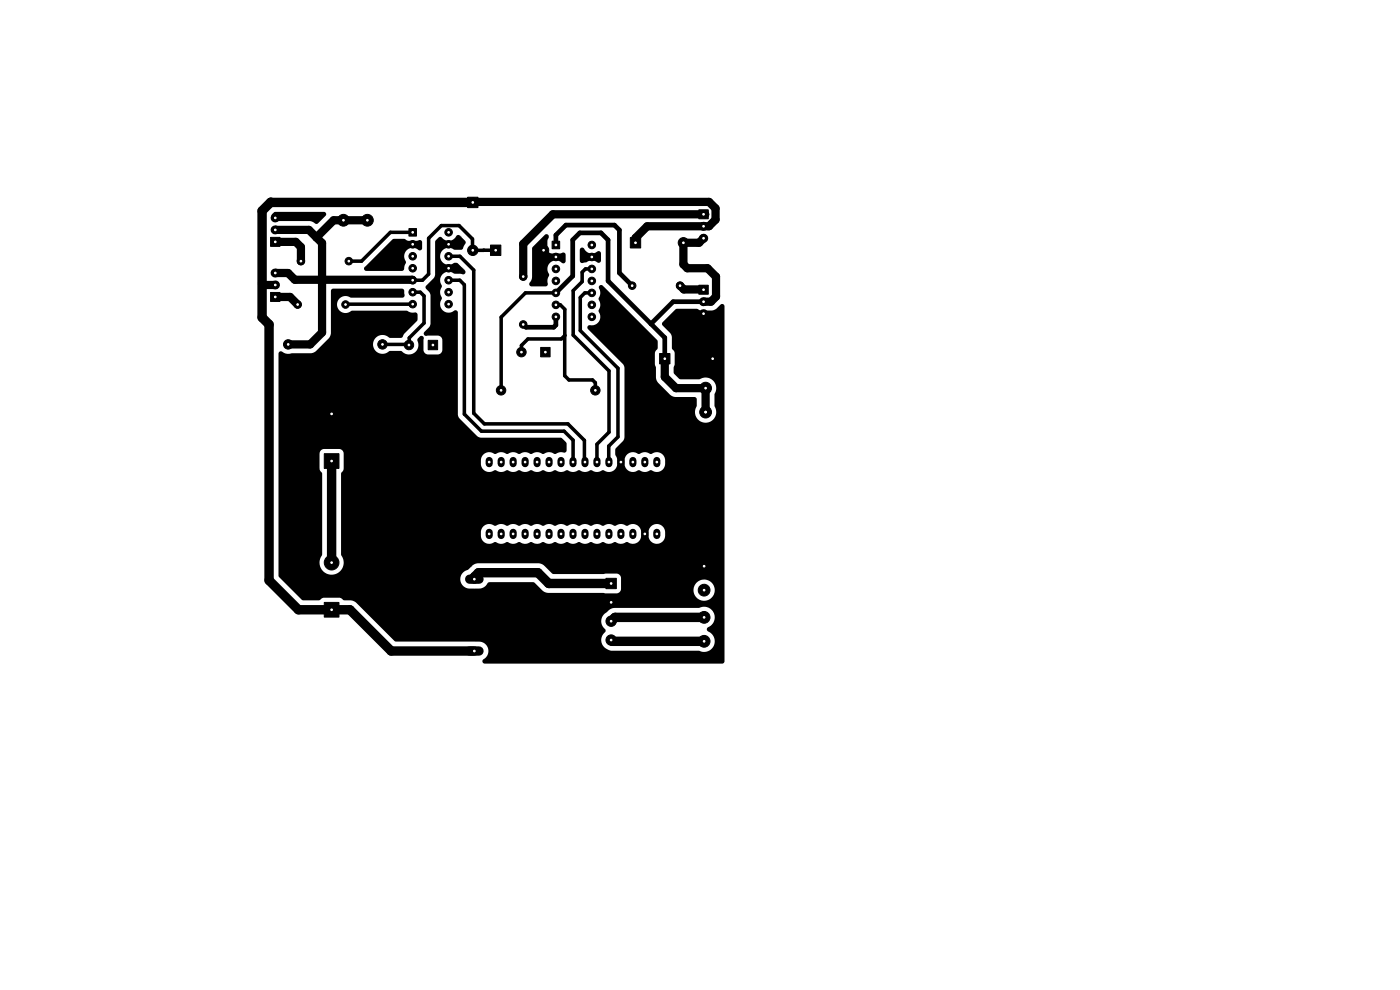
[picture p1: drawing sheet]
<svg xmlns="http://www.w3.org/2000/svg" width="297mm" height="210mm" viewBox="0 0 297 210" stroke-linecap="round" stroke-linejoin="round" font-family="sans-serif">
<g fill="#000" stroke="#000" stroke-width=".21">
<path d="M57.4 50.4h2v1.9h-2zM86.7 48.5h1.7v1.6h-1.7zM99.2 41.8h2.2v2.2h-2.2zM104.1 52h2.2v2.2h-2.2zM117.1 51.2h1.6v1.6h-1.6zM133.7 50.4h2.2v2.2h-2.2zM148.3 44.5h2v1.9h-2zM57.4 62h2v1.9h-2zM90.8 72.2h2v2h-2zM114.7 73.7h2v2h-2zM139.9 75h2.2v2.2h-2.2zM148.3 60.5h2v1.9h-2z"/>
<path d="M68.8 96.2h3.1v3.2h-3.1zM68.8 127.8h3.1v3.1h-3.1zM128.5 122.7h2.3v2.2h-2.3z"/>
<circle cx="63.8" cy="55.4" r=".8"/>
<circle cx="72.9" cy="46.7" r="1.25"/>
<circle cx="74" cy="55.4" r=".8"/>
<circle cx="77.9" cy="46.7" r="1.25"/>
<circle cx="87.5" cy="56.9" r=".8"/>
<circle cx="87.5" cy="54.4" r=".8"/>
<circle cx="87.5" cy="59.4" r=".8"/>
<circle cx="87.5" cy="51.8" r=".8"/>
<circle cx="95.2" cy="54.4" r=".8"/>
<circle cx="95.2" cy="49.3" r=".8"/>
<circle cx="95.2" cy="51.8" r=".8"/>
<circle cx="95.2" cy="56.9" r=".8"/>
<circle cx="95.2" cy="59.4" r=".8"/>
<circle cx="100.3" cy="53.1" r="1.1"/>
<circle cx="111" cy="58.7" r=".8"/>
<circle cx="115.3" cy="53.1" r="1.1"/>
<circle cx="117.9" cy="57" r=".8"/>
<circle cx="117.9" cy="59.6" r=".8"/>
<circle cx="117.9" cy="54.5" r=".8"/>
<circle cx="125.5" cy="52" r=".8"/>
<circle cx="125.5" cy="54.5" r=".8"/>
<circle cx="125.5" cy="57" r=".8"/>
<circle cx="125.5" cy="59.6" r=".8"/>
<circle cx="145" cy="51.5" r="1.1"/>
<circle cx="61.1" cy="73.1" r="1"/>
<circle cx="63.1" cy="64.6" r=".8"/>
<circle cx="73.3" cy="64.6" r=".8"/>
<circle cx="81.1" cy="73.1" r="1"/>
<circle cx="86.8" cy="73.2" r="1"/>
<circle cx="87.5" cy="64.5" r=".8"/>
<circle cx="87.5" cy="62" r=".8"/>
<circle cx="95.2" cy="62" r=".8"/>
<circle cx="95.2" cy="64.5" r=".8"/>
<circle cx="110.6" cy="74.7" r="1"/>
<circle cx="111" cy="68.8" r=".8"/>
<circle cx="117.9" cy="64.7" r=".8"/>
<circle cx="117.9" cy="67.2" r=".8"/>
<circle cx="117.9" cy="62.1" r=".8"/>
<circle cx="125.5" cy="64.7" r=".8"/>
<circle cx="125.5" cy="67.2" r=".8"/>
<circle cx="125.5" cy="62.1" r=".8"/>
<circle cx="134.1" cy="60.6" r=".8"/>
<circle cx="144.3" cy="60.6" r=".8"/>
<circle cx="151.2" cy="76.1" r="1.1"/>
<circle cx="70.4" cy="87.8" r="1.56"/>
<circle cx="106.3" cy="82.8" r="1"/>
<circle cx="126.3" cy="82.8" r="1"/>
<circle cx="149.7" cy="87.4" r="1.25"/>
<circle cx="149.7" cy="82.3" r="1.25"/>
<circle cx="149.7" cy="87.4" r=".4"/>
<circle cx="70.4" cy="119.3" r="1.56"/>
<circle cx="129.6" cy="131.8" r="1.1"/>
<circle cx="129.6" cy="135.8" r="1.1"/>
<circle cx="129.6" cy="127.8" r="1.1"/>
<circle cx="149.4" cy="125.2" r="1.25"/>
<circle cx="149.4" cy="120.1" r="1.25"/>
<circle cx="149.4" cy="136" r="1.25"/>
<circle cx="149.4" cy="131" r="1.25"/>
</g>
<g fill="none" stroke="#000" stroke-width="1.5">
<path d="M103.8 97.7v.7M106.3 97.7v.7M108.9 97.7v.7M111.4 97.7v.7M113.9 97.7v.7M116.5 97.7v.7M119 97.7v.7M121.6 97.7v.7M124.1 97.7v.7M126.6 97.7v.7M129.2 97.7v.7M131.7 97.7v.7"/>
<path d="M134.3 97.7v.7M136.8 97.7v.7M139.3 97.7v.7M103.8 112.9v.7M106.3 112.9v.7M108.9 112.9v.7M111.4 112.9v.7M113.9 112.9v.7M116.5 112.9v.7M119 112.9v.7M121.6 112.9v.7M124.1 112.9v.7"/>
<path d="M126.6 112.9v.7M129.2 112.9v.7M131.7 112.9v.7M134.3 112.9v.7M136.8 112.9v.7M139.3 112.9v.7"/>
</g>
<path d="M58.4 48.8h.1M58.4 46.2h.1M58.4 57.9h.1M149.2 48h.1M149.2 50.5h.1M58.4 60.5h.1M149.2 64h.1M149.2 66.5h.1" fill="none" stroke="#000" stroke-width="1.9"/>
<path d="M100.3 42.9h-42.9l-1.8 1.8v15.3M55.6 60.4v6.9l1.5 1.5v54.3l6.2 6.3h10.9l8.8 8.7h18.6M70.4 97.8v21.6M70.5 129.2l-.1 .2M99.6 122.9h2M100.6 122.9v-.5l.9-.9h12.6l2.3 2.3h13.2M129.6 135.8l.3 .2h19.5M149.4 131h-18.9l-.9 .8" fill="none" stroke="#000" stroke-width="2"/>
<path d="M58.4 48.8h7.1l2.8 2.8v7.6l-.1 .1 .1 .2v11l-2.5 2.6h-4.7M58.4 51.3h4.3l1.1 1.1v3M58.4 57.9h2.7l1.5 1.4 24.9 .1M77.9 46.7h-7.1l-3.7 3.7M100.3 42.9l.1-.1h50l1.4 1.4v2.4l-1.4 1.4h-13.1l-2.5 2.5v1M149.3 50.5l-1 1h-3.3v4.6l.8 .8h4.3l1.8 1.8v4.2l-1.1 1.1h-1.5M149.6 45.5h.1M149.6 45.5h-32.3l-6.3 6.2v7M55.6 60.5h2.3M58.4 63h3.1l1.6 1.6M140.9 76l.1 .1v3.9l2.4 2.3h6.3v5.1M144.3 60.6l.8 .8 4.2 .1" fill="none" stroke="#000" stroke-width="1.7"/>
<g fill="none" stroke="#000" stroke-width=".75">
<path d="M75.6 59.3h-.4M87.5 49.3h-4.7l-6.1 6.1h-2.7M95.2 54.4h2.4l2.9 2.9v30.4l2.3 2.2h17.7l3.5 3.5v4.5l.1 .1M95.2 59.4h2.3l1 1v27.4l3.6 3.7h17.6l1.9 1.9v4.6M100.2 53.7v-3l-2.8-2.8h-3.8l-2.7 2.6v7.6l-1.3 1.3h-2.1l-.1-.1M102.6 53.1h.1M105.2 53.1h-4.9M125.5 57h-1.3l-.7 .7v2l-1.9 2v9.4l7.6 7.6v13l-2.6 2.5v3.8M87.5 62h1.7l.8 .8v5.7l-3.2 3.2v1.5l-.2-.1h-5.5M87.5 64.5l-14.2 .1M117.9 62.1h-6.4l-5.2 5.2v15.5M117.9 64.7h1l.9 .9v14.1l.9 .9h5l.6 .6v1.6"/>
<path d="M119.8 71.2h.1M119.8 71.2l-.7 .7h-7.1l-1.4 1.4v1.4M125.5 62.1h-1.4l-1 1v7l8 8v14.6l-2 1.9 .1 3.4M125.5 64.7h.1M121.6 98h.1"/>
</g>
<path d="M117.9 52v-2.1l2.2-2.2h10.2l1.1 1.1v9.1l2.7 2.7M117.9 62.1l3.6-3.5v-7.7l1.5-1.5h4.5l1.5 1.5v8.7l9.1 9.1M117.9 67.2v1.8l-.4 .4h-5.9l-.6-.6M138.1 68.7l2.9 2.9v4.5M149.3 64h-6.5l-4.7 4.7" fill="none" stroke="#000" stroke-width="1"/>
<path d="M57.7 45.4l.7-.5h10.3a.5 .5 0 0 1 .5 .3 .5 .5 0 0 1-.1 .6l-1.6 1.6a1.13 1.13 0 0 1-1.2-.3l-.7-.2-7.1-.1a.67 .67 0 0 1-.9-.5zM77.3 56.7l6-6h2.4l.9 .4h1.9a.59 .59 0 0 1 .6-.2 .59 .59 0 0 1 .5 .5v1.2a.58 .58 0 0 1-.5 .5 .58 .58 0 0 1-.6-.3 1.87 1.87 0 0 0-2.4 .5 1.87 1.87 0 0 0 0 2.3l-.3 .8a.9 .9 0 0 1-.6 1.1h-7.5a.5 .5 0 0 1-.4-.3 .5 .5 0 0 1 0-.5zM70.3 61.4l.4-.2h14.6a.7 .7 0 0 1 .5 1.1 .57 .57 0 0 1-.5 .8h-10.9a1.82 1.82 0 0 0-2.4 .3 1.82 1.82 0 0 0 0 2.4 1.82 1.82 0 0 0 2.5 .2l11.8-.1a2.16 2.16 0 0 0 1.7 .4h.3l.3 .3-.1 1.4-2.7 2.7-.5 .9-.3 .1h-2.2a2.33 2.33 0 0 0-3.2 0 2.04 2.04 0 0 0 .2 2.9 2.04 2.04 0 0 0 2.9-.1h2.5a2.02 2.02 0 0 0 2.6 .4 2.02 2.02 0 0 0 .8-2.6v-.4l.6-.6a.55 .55 0 0 1 .6 .2 .55 .55 0 0 1 0 .6l.1 2.3a1 1 0 0 0 .9 .8h2.2l.6-.3 .2-.5v-2.3a.99 .99 0 0 0-.9-.9h-2.2a.51 .51 0 0 1-.7-.1 .51 .51 0 0 1 0-.7l1.1-1.1 .2-.6v-6.2l-.3-.6-.6-.6a.78 .78 0 0 1 .3-1l1.2-1.2 .4-.6v-7.2l.7-.9a.65 .65 0 0 1 1 .3 1.93 1.93 0 0 0 3-.8h.5l1.2 1.3a1.05 1.05 0 0 1-.3 1.1 .67 .67 0 0 1-.6 .7h-1.4a1.84 1.84 0 0 0-2.5 .1 1.84 1.84 0 0 0 0 2.5 1.84 1.84 0 0 0 2.5 .2h.6l1.7 1.7a.62 .62 0 0 1-.3 .6 .62 .62 0 0 1-.7 0h-1.2a1.92 1.92 0 0 0-2.6 0 1.92 1.92 0 0 0-.2 2.6 2.3 2.3 0 0 0 0 2.6 1.89 1.89 0 0 0 .2 2.5 1.89 1.89 0 0 0 2.6 0l.5 .2 .1 .3v21.6l.3 .8 3.8 3.8 .6 .3 17.2 .1 1.1 1 .1 1.6a.65 .65 0 0 1-1 .4l-.6 .1a1.06 1.06 0 0 1-1.2 .2 2.29 2.29 0 0 0-2.2 .1l-.3-.1a2.24 2.24 0 0 0-2.3 .1l-.2-.1a2.24 2.24 0 0 0-2.3 .1l-.3-.1a2.24 2.24 0 0 0-2.3 .1l-.2-.1a2.24 2.24 0 0 0-2.3 .1 1.83 1.83 0 0 0-3 1.3v1a1.83 1.83 0 0 0 3 1.1 2.46 2.46 0 0 0 2.6 0l.3 .1a2.13 2.13 0 0 0 2.3-.1l.2 .1a2.13 2.13 0 0 0 2.3-.1l.3 .1a2.13 2.13 0 0 0 2.3-.1l.2 .1a2.13 2.13 0 0 0 2.3-.1l.2 .1a2.13 2.13 0 0 0 2.3-.1l.3 .1a2.13 2.13 0 0 0 2.3-.1l.2 .1a2.13 2.13 0 0 0 2.3-.1l.3 .1a2.13 2.13 0 0 0 2.3-.1 1.83 1.83 0 0 0 2.9-1.3h1.6v.2a1.83 1.83 0 0 0 3 1.1l.2 .1a2.16 2.16 0 0 0 2.4-.1 1.83 1.83 0 0 0 3-1.3v-1a1.83 1.83 0 0 0-3-1.1h-.2a2.16 2.16 0 0 0-2.4 0 1.83 1.83 0 0 0-3 1.3v.8h-1.6v-1l-.4-1 .1-1.2 1.6-1.7 .3-.7-.1-15.2-.2-.4-7.5-7.4a.53 .53 0 0 1 0-.7 .53 .53 0 0 1 .7-.1 1.9 1.9 0 0 0 1.8-1 1.9 1.9 0 0 0-.2-2.1v-.2a2.12 2.12 0 0 0 0-2.3v-.2a2.11 2.11 0 0 0 0-2.3 .53 .53 0 0 1 .5-.4 .53 .53 0 0 1 .5 .2l11.5 11.5v1.7l-.6 .9v2.4l.3 .8v2.2l.4 1 2.5 2.4 .6 .5 4.9 .2 .2 .4v1.4a2.26 2.26 0 0 0 1.8 3.6 2.26 2.26 0 0 0 2-3.4v-2.8a2.31 2.31 0 0 0-.4-2.9 2.31 2.31 0 0 0-2.9-.1l-4-.1-1.3-1.2-.1-1.2 .2-.8v-2.3l-.6-1v-2.7l-.3-.5-1.6-1.6-.2-.4 .2-.4 2.9-2.8h4.3l.3 .1a2.19 2.19 0 0 0 1.8 .3l1.7-.2 1.4-1.2a.5 .5 0 0 1 .7 .5l-.1 75.5-.4 .3h-50.4a.51 .51 0 0 1-.5-.5 .51 .51 0 0 1 .4-.5 2 2 0 0 0 .8-2.2 2 2 0 0 0-1.8-1.5h-17.7l-.5-.3h44a2.63 2.63 0 0 0 1.9 2.2h18.8a2.33 2.33 0 0 0 3.3-1.1 2.33 2.33 0 0 0-1.5-3.1 .59 .59 0 0 1 .5-.9 2.28 2.28 0 0 0 .8-3.1 2.28 2.28 0 0 0-3.1-.8h-17.9l-.8 .2-.8 .7a2.18 2.18 0 0 0-.2 3.7 1.11 1.11 0 0 1-.6 1.1l-.4 1.1h-44l-8.3-8.2-.7-.2-1.5-.1-1-.5h-3.4l-1 .5h-3.4l-4.6-4.4h38a1.99 1.99 0 0 0 2 2h2.1a2.33 2.33 0 0 0 1.9-1.3l9.6-.1 2 1.9 1.1 .4 14.5 .1 .5-.2 .4-.5h15.4v.3a2.26 2.26 0 0 0 3.6 1.5 2.26 2.26 0 0 0-.3-3.8 2.26 2.26 0 0 0-3.3 2h-15.4l.1-2.6a.99 .99 0 0 0-1-.9l-13.5 .1-2-1.9-1-.4h-12.9l-1 .3-1.1 1.1a2.04 2.04 0 0 0-1.7 2h-38l-.5-.7v-2.8h8.7v.3a2.61 2.61 0 0 0 3.7 2 2.61 2.61 0 0 0 .9-4.1v-3.9h29.6a1.82 1.82 0 0 0 3 1.3h.2a2.16 2.16 0 0 0 2.4 0l.3 .1a2.24 2.24 0 0 0 2.3-.1l.2 .1a2.24 2.24 0 0 0 2.3-.1l.3 .1a2.24 2.24 0 0 0 2.3-.1l.2 .1a2.13 2.13 0 0 0 2.3-.1l.2 .1a2.13 2.13 0 0 0 2.3-.1l.3 .1a2.13 2.13 0 0 0 2.3-.1l.2 .1a2.13 2.13 0 0 0 2.3-.1l.3 .1a2.13 2.13 0 0 0 2.3-.1l.2 .1a2.13 2.13 0 0 0 2.3-.1l.2 .1a2.13 2.13 0 0 0 2.3-.1 1.83 1.83 0 0 0 3-1.3l1.6 .1a1.76 1.76 0 0 0 1.8 1.6 1.76 1.76 0 0 0 1.7-1.7v-1a1.77 1.77 0 0 0-1.9-1.5 1.77 1.77 0 0 0-1.6 1.7v.8h-1.6v-1a1.83 1.83 0 0 0-3-1.2h-.2a2.16 2.16 0 0 0-2.4 0h-.2a2.24 2.24 0 0 0-2.3 0h-.3a2.24 2.24 0 0 0-2.3 0h-.2a2.24 2.24 0 0 0-2.3 0h-.3a2.24 2.24 0 0 0-2.3 0h-.2a2.24 2.24 0 0 0-2.3 0h-.2a2.24 2.24 0 0 0-2.3 0h-.3a2.24 2.24 0 0 0-2.3 0h-.2a2.24 2.24 0 0 0-2.3 0h-.3a2.24 2.24 0 0 0-2.3 0h-.2a2.24 2.24 0 0 0-2.3 0 1.83 1.83 0 0 0-3 1.4v.8h-29.6v-13.2l.5-1v-3.3a.99 .99 0 0 0-.9-1l-3.4 .1-.5 .2-.3 .6v3.4l.5 1v17.1l-.4 1.1-.1 .7h-8.7v-44.5a.54 .54 0 0 1 .4-.4 .54 .54 0 0 1 .6 .2 2.16 2.16 0 0 0 1.8 .2h3.9l.8-.1 .4-.3 3-3.1 .2-.8v-8.9zM113 52.4l2.6-2.6a.58 .58 0 0 1 .8 .2 .58 .58 0 0 1-.2 .8l-.1 2a.99 .99 0 0 0 1 1h1.8a.63 .63 0 0 1 .6-.2 .63 .63 0 0 1 .5 .5v1.3a.51 .51 0 0 1-.4 .5 .51 .51 0 0 1-.5-.3 1.86 1.86 0 0 0-2.5 .2 1.86 1.86 0 0 0-.1 2.5 2.69 2.69 0 0 0-.3 2.1l-.5 .4h-2.9a.61 .61 0 0 1-.5-.6 .61 .61 0 0 1 .3-.6l.3-.8v-6.1zM123.1 52.7a.55 .55 0 0 1 1 .3 1.81 1.81 0 0 0 2.6 .4 .49 .49 0 0 1 .5-.1 .49 .49 0 0 1 .3 .5v1.5a.5 .5 0 0 1-.3 .4 .5 .5 0 0 1-.5 0 2.23 2.23 0 0 0-2.5 0h-.4a.53 .53 0 0 1-.8-.4v-2.3z" fill="#000"/>
<g fill="#fff" stroke="#fff" stroke-width=".21">
<circle cx="149.7" cy="87.4" r=".17"/>
<circle cx="77.9" cy="46.7" r=".18"/>
<circle cx="72.9" cy="46.7" r=".18"/>
<circle cx="126.3" cy="82.8" r=".17"/>
<circle cx="106.3" cy="82.8" r=".17"/>
<circle cx="139.3" cy="98" r=".17"/>
<circle cx="136.8" cy="98" r=".17"/>
<circle cx="134.3" cy="98" r=".17"/>
<circle cx="131.7" cy="98" r=".17"/>
<circle cx="129.2" cy="98" r=".17"/>
<circle cx="126.6" cy="98" r=".17"/>
<circle cx="124.1" cy="98" r=".17"/>
<circle cx="121.6" cy="98" r=".17"/>
<circle cx="119" cy="98" r=".17"/>
<circle cx="116.5" cy="98" r=".17"/>
<circle cx="113.9" cy="98" r=".17"/>
<circle cx="111.4" cy="98" r=".17"/>
<circle cx="108.9" cy="98" r=".17"/>
<circle cx="106.3" cy="98" r=".17"/>
<circle cx="103.8" cy="98" r=".17"/>
<circle cx="103.8" cy="113.3" r=".17"/>
<circle cx="106.3" cy="113.3" r=".17"/>
<circle cx="108.9" cy="113.3" r=".17"/>
<circle cx="111.4" cy="113.3" r=".17"/>
<circle cx="113.9" cy="113.3" r=".17"/>
<circle cx="116.5" cy="113.3" r=".17"/>
<circle cx="119" cy="113.3" r=".17"/>
<circle cx="121.6" cy="113.3" r=".17"/>
<circle cx="124.1" cy="113.3" r=".17"/>
<circle cx="126.6" cy="113.3" r=".17"/>
<circle cx="129.2" cy="113.3" r=".17"/>
<circle cx="131.7" cy="113.3" r=".17"/>
<circle cx="134.3" cy="113.3" r=".17"/>
<circle cx="136.8" cy="113.3" r=".17"/>
<circle cx="139.3" cy="113.3" r=".17"/>
<circle cx="91.8" cy="73.2" r=".17"/>
<circle cx="86.8" cy="73.2" r=".17"/>
<circle cx="134.8" cy="51.5" r=".18"/>
<circle cx="145" cy="51.5" r=".18"/>
<circle cx="95.2" cy="49.3" r=".18"/>
<circle cx="95.2" cy="51.8" r=".18"/>
<circle cx="95.2" cy="54.4" r=".18"/>
<circle cx="95.2" cy="56.9" r=".18"/>
<circle cx="95.2" cy="59.4" r=".18"/>
<circle cx="95.2" cy="62" r=".18"/>
<circle cx="95.2" cy="64.5" r=".18"/>
<circle cx="87.5" cy="64.5" r=".18"/>
<circle cx="87.5" cy="62" r=".18"/>
<circle cx="87.5" cy="59.4" r=".18"/>
<circle cx="87.5" cy="56.9" r=".18"/>
<circle cx="87.5" cy="54.4" r=".18"/>
<circle cx="87.5" cy="51.8" r=".18"/>
<circle cx="87.5" cy="49.3" r=".18"/>
<circle cx="117.9" cy="52" r=".18"/>
<circle cx="117.9" cy="54.5" r=".18"/>
<circle cx="117.9" cy="57" r=".18"/>
<circle cx="117.9" cy="59.6" r=".18"/>
<circle cx="117.9" cy="62.1" r=".18"/>
<circle cx="117.9" cy="64.7" r=".18"/>
<circle cx="117.9" cy="67.2" r=".18"/>
<circle cx="125.5" cy="67.2" r=".18"/>
<circle cx="125.5" cy="64.7" r=".18"/>
<circle cx="125.5" cy="62.1" r=".18"/>
<circle cx="125.5" cy="59.6" r=".18"/>
<circle cx="125.5" cy="57" r=".18"/>
<circle cx="125.5" cy="54.5" r=".18"/>
<circle cx="125.5" cy="52" r=".18"/>
<circle cx="149.3" cy="61.5" r=".17"/>
<circle cx="149.3" cy="64" r=".17"/>
<circle cx="149.3" cy="66.5" r=".17"/>
<circle cx="149.4" cy="125.2" r=".17"/>
<circle cx="149.4" cy="120.1" r=".17"/>
<circle cx="111" cy="68.8" r=".17"/>
<circle cx="111" cy="58.7" r=".17"/>
<circle cx="141" cy="76.1" r=".17"/>
<circle cx="151.2" cy="76.1" r=".17"/>
<circle cx="105.2" cy="53.1" r=".17"/>
<circle cx="115.3" cy="53.1" r=".17"/>
<circle cx="129.6" cy="123.8" r=".17"/>
<circle cx="129.6" cy="127.8" r=".17"/>
<circle cx="129.6" cy="131.8" r=".17"/>
<circle cx="129.6" cy="135.8" r=".17"/>
<circle cx="58.4" cy="51.3" r=".17"/>
<circle cx="58.4" cy="48.8" r=".17"/>
<circle cx="58.4" cy="46.2" r=".17"/>
<circle cx="73.3" cy="64.6" r=".17"/>
<circle cx="63.1" cy="64.6" r=".17"/>
<circle cx="144.3" cy="60.6" r=".17"/>
<circle cx="134.1" cy="60.6" r=".17"/>
<circle cx="74" cy="55.4" r=".17"/>
<circle cx="63.8" cy="55.4" r=".17"/>
<circle cx="70.4" cy="97.8" r=".17"/>
<circle cx="70.4" cy="87.8" r=".17"/>
<circle cx="100.3" cy="42.9" r=".17"/>
<circle cx="100.3" cy="53.1" r=".17"/>
<circle cx="149.7" cy="82.3" r=".17"/>
<circle cx="70.4" cy="129.3" r=".17"/>
<circle cx="70.4" cy="119.3" r=".17"/>
<circle cx="58.4" cy="63" r=".17"/>
<circle cx="58.4" cy="60.5" r=".17"/>
<circle cx="58.4" cy="57.9" r=".17"/>
<circle cx="149.4" cy="136" r=".17"/>
<circle cx="149.4" cy="131" r=".17"/>
<circle cx="149.3" cy="45.5" r=".18"/>
<circle cx="149.3" cy="48" r=".18"/>
<circle cx="149.3" cy="50.5" r=".18"/>
<circle cx="81.1" cy="73.1" r=".17"/>
<circle cx="61.1" cy="73.1" r=".17"/>
<circle cx="100.6" cy="122.9" r=".17"/>
<circle cx="100.6" cy="138.1" r=".17"/>
<circle cx="115.7" cy="74.7" r=".17"/>
<circle cx="110.6" cy="74.7" r=".17"/>
</g>
</svg>
